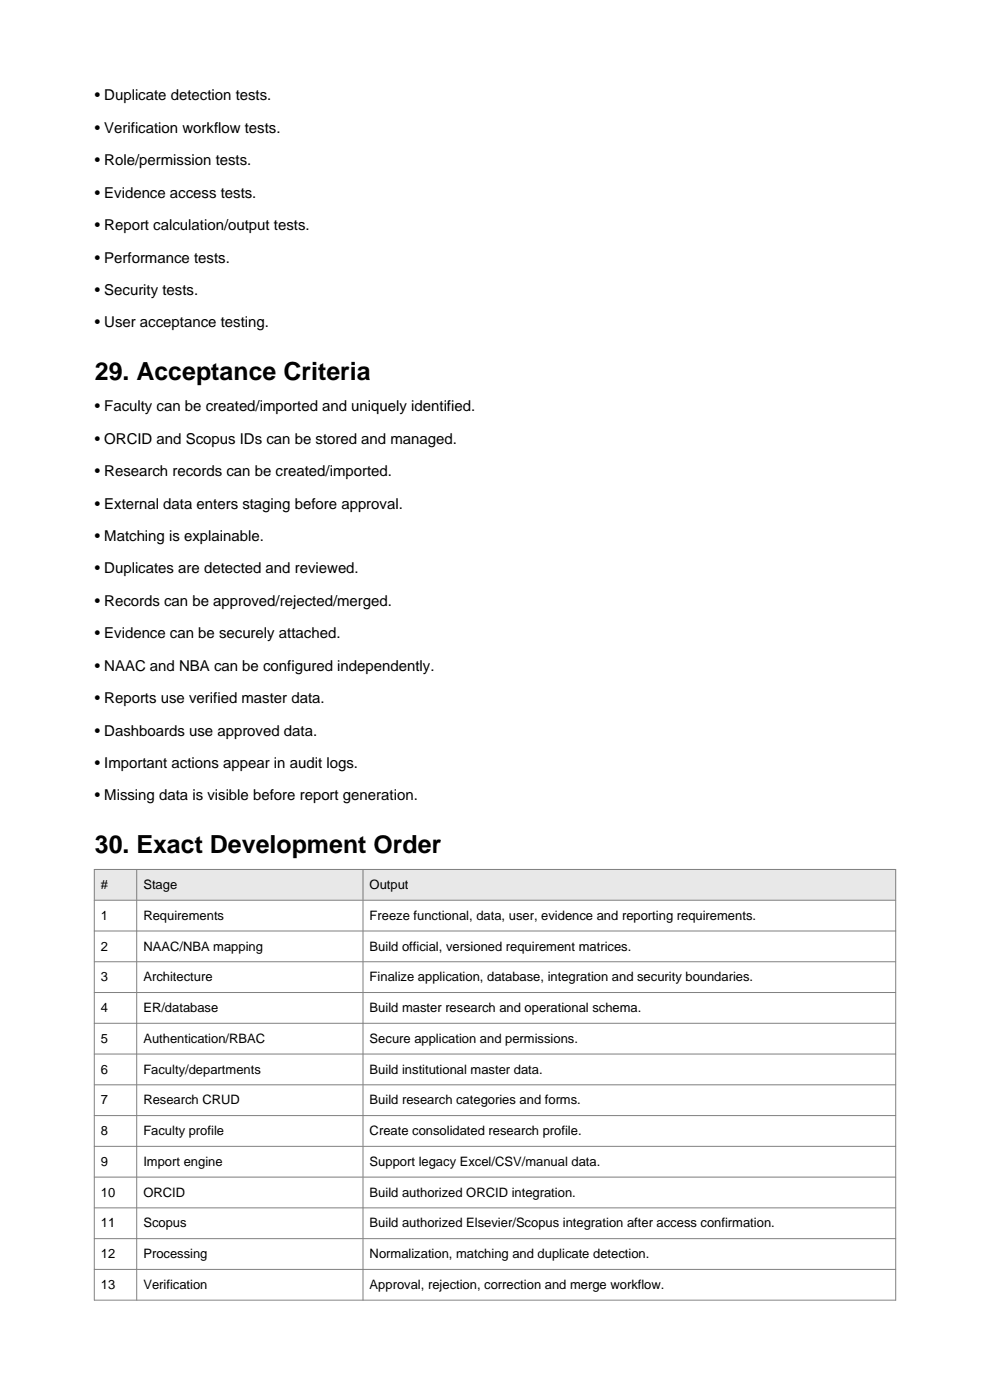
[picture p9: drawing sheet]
<svg xmlns="http://www.w3.org/2000/svg" width="210mm" height="297mm" viewBox="0 0 210 297" stroke-linecap="round" stroke-linejoin="round" font-family="sans-serif">
<defs><g id="words">
<g font-size="5.3">
<text x="20.1" y="80.6">29. Acceptance Criteria</text>
<text x="20.1" y="180.9">30. Exact Development Order</text>
</g>
<g font-size="3.2">
<text x="20.1" y="21.3">• Duplicate detection tests.</text>
<text x="20.1" y="28.2">• Verification workflow tests.</text>
<text x="20.1" y="35.1">• Role/permission tests.</text>
<text x="20.1" y="41.9">• Evidence access tests.</text>
<text x="20.1" y="48.8">• Report calculation/output tests.</text>
<text x="20.1" y="55.7">• Performance tests.</text>
<text x="20.1" y="62.6">• Security tests.</text>
<text x="20.1" y="69.4">• User acceptance testing.</text>
<text x="20.1" y="87.3">• Faculty can be created/imported and uniquely identified.</text>
<text x="20.1" y="94.1">• ORCID and Scopus IDs can be stored and managed.</text>
<text x="20.1" y="101">• Research records can be created/imported.</text>
<text x="20.1" y="107.9">• External data enters staging before approval.</text>
<text x="20.1" y="114.8">• Matching is explainable.</text>
<text x="20.1" y="121.7">• Duplicates are detected and reviewed.</text>
<text x="20.1" y="128.5">• Records can be approved/rejected/merged.</text>
<text x="20.1" y="135.4">• Evidence can be securely attached.</text>
<text x="20.1" y="142.3">• NAAC and NBA can be configured independently.</text>
<text x="20.1" y="149.2">• Reports use verified master data.</text>
<text x="20.1" y="156.1">• Dashboards use approved data.</text>
<text x="20.1" y="162.9">• Important actions appear in audit logs.</text>
<text x="20.1" y="169.8">• Missing data is visible before report generation.</text>
</g>
<g font-size="2.8">
<text x="21.4" y="188.6">#</text>
<text x="30.4" y="188.6">Stage</text>
<text x="78.4" y="188.6">Output</text>
<text x="21.4" y="195.1">1</text>
<text x="30.4" y="195.1">Requirements</text>
<text x="78.4" y="195.1">Freeze functional, data, user, evidence and reporting requirements.</text>
<text x="21.4" y="201.7">2</text>
<text x="30.4" y="201.7">NAAC/NBA mapping</text>
<text x="78.4" y="201.7">Build official, versioned requirement matrices.</text>
<text x="21.4" y="208.2">3</text>
<text x="30.4" y="208.2">Architecture</text>
<text x="78.4" y="208.2">Finalize application, database, integration and security boundaries.</text>
<text x="21.4" y="214.7">4</text>
<text x="30.4" y="214.7">ER/database</text>
<text x="78.4" y="214.7">Build master research and operational schema.</text>
<text x="21.4" y="221.2">5</text>
<text x="30.4" y="221.2">Authentication/RBAC</text>
<text x="78.4" y="221.2">Secure application and permissions.</text>
<text x="21.4" y="227.8">6</text>
<text x="30.4" y="227.8">Faculty/departments</text>
<text x="78.4" y="227.8">Build institutional master data.</text>
<text x="21.4" y="234.3">7</text>
<text x="30.4" y="234.3">Research CRUD</text>
<text x="78.4" y="234.3">Build research categories and forms.</text>
<text x="21.4" y="240.8">8</text>
<text x="30.4" y="240.8">Faculty profile</text>
<text x="78.4" y="240.8">Create consolidated research profile.</text>
<text x="21.4" y="247.4">9</text>
<text x="30.4" y="247.4">Import engine</text>
<text x="78.4" y="247.4">Support legacy Excel/CSV/manual data.</text>
<text x="21.4" y="253.9">10</text>
<text x="30.4" y="253.9">ORCID</text>
<text x="78.4" y="253.9">Build authorized ORCID integration.</text>
<text x="21.4" y="260.4">11</text>
<text x="30.4" y="260.4">Scopus</text>
<text x="78.4" y="260.4">Build authorized Elsevier/Scopus integration after access confirmation.</text>
<text x="21.4" y="266.9">12</text>
<text x="30.4" y="266.9">Processing</text>
<text x="78.4" y="266.9">Normalization, matching and duplicate detection.</text>
<text x="21.4" y="273.5">13</text>
<text x="30.4" y="273.5">Verification</text>
<text x="78.4" y="273.5">Approval, rejection, correction and merge workflow.</text>
</g>
</g></defs>
<path d="M20 184.5h170v6.5h-170z" fill-rule="evenodd" fill="#e8e8e8"/>
<g fill="none" stroke="#808080" stroke-width=".21">
<path d="M20 184.5h170v91.3h-170zM20 191h170M20 197.5h170M29 184.5v91.3M77 184.5v91.3M20 204h170M20 210.6h170M20 217.1h170M20 223.6h170M20 230.1h170M20 236.7h170M20 243.2h170"/>
<path d="M20 249.7h170M20 256.2h170M20 262.8h170M20 269.3h170"/>
</g>
<use href="#words"/>
</svg>
